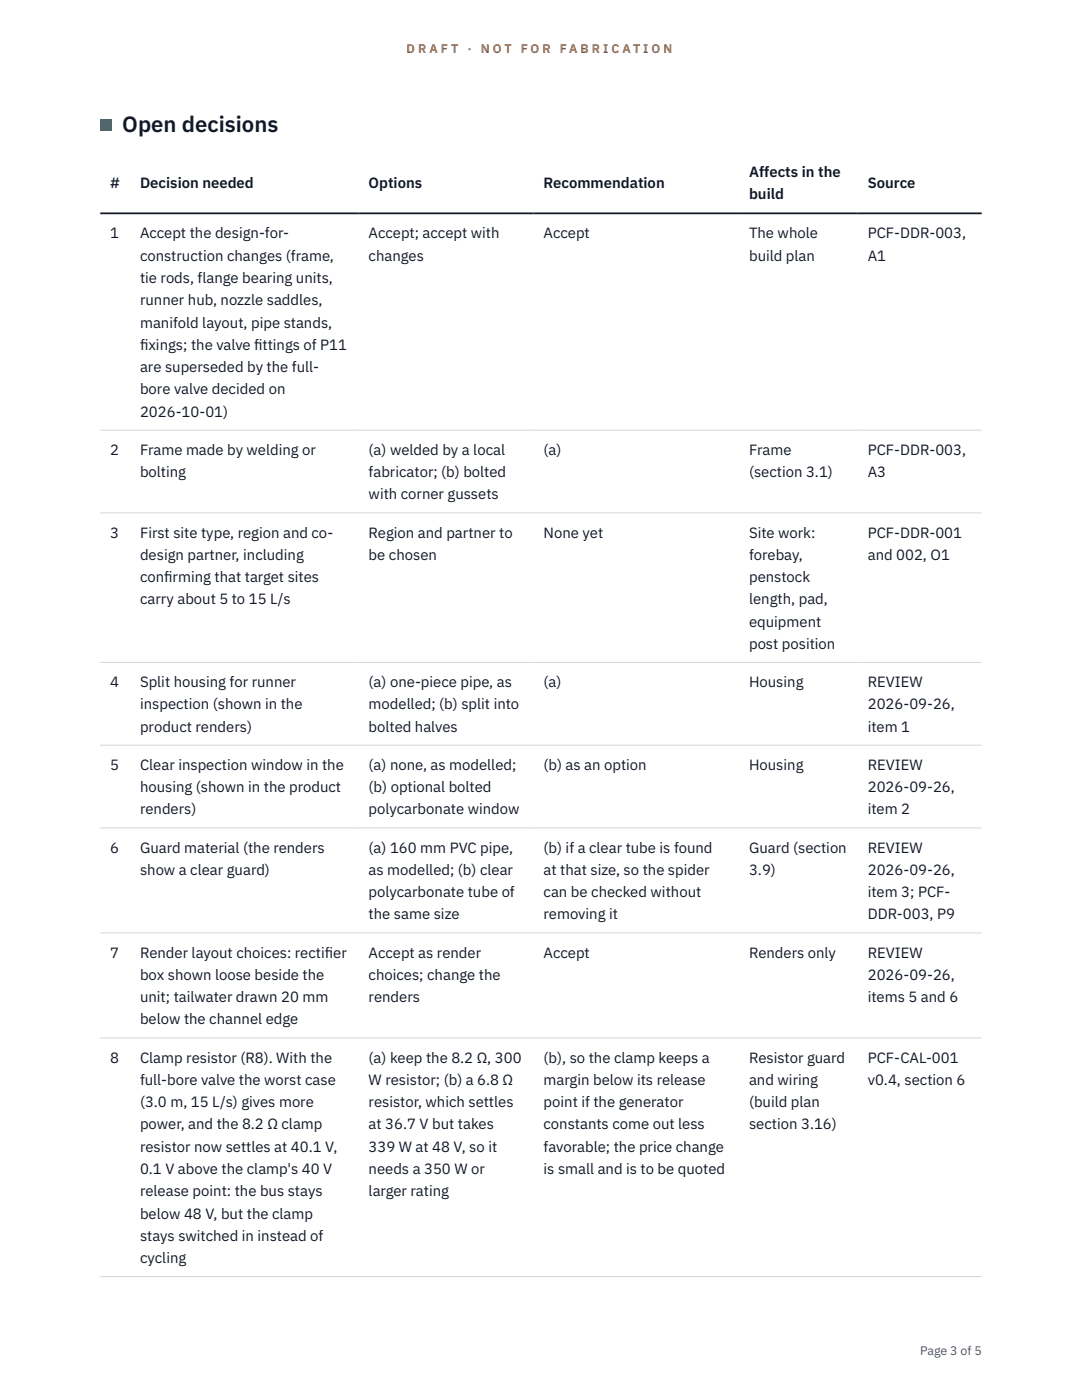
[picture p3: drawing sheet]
<svg xmlns="http://www.w3.org/2000/svg" width="216mm" height="279mm" viewBox="0 0 216 279" stroke-linecap="round" stroke-linejoin="round" font-family="sans-serif">
<defs><g id="words">
<text font-size="4.4" fill="#111827" x="24.4" y="26.4">Open decisions</text>
<g font-size="3" fill="#111827">
<text x="149.5" y="35.3">Affects in the</text>
<text x="22" y="37.6">#</text>
<text x="27.9" y="37.6">Decision needed</text>
<text x="73.6" y="37.6">Options</text>
<text x="108.5" y="37.6">Recommendation</text>
<text x="149.5" y="39.8">build</text>
<text x="173.2" y="37.6">Source</text>
<text x="22" y="47.6">1</text>
<text x="27.9" y="47.6">Accept the design-for-</text>
<text x="73.6" y="47.6">Accept; accept with</text>
<text x="108.5" y="47.6">Accept</text>
<text x="149.5" y="47.6">The whole</text>
<text x="173.2" y="47.6">PCF-DDR-003,</text>
<text x="27.9" y="52">construction changes (frame,</text>
<text x="73.6" y="52">changes</text>
<text x="149.5" y="52">build plan</text>
<text x="173.2" y="52">A1</text>
<text x="27.9" y="56.5">tie rods, flange bearing units,</text>
<text x="27.9" y="60.9">runner hub, nozzle saddles,</text>
<text x="27.9" y="65.4">manifold layout, pipe stands,</text>
<text x="27.9" y="69.8">f</text>
<text x="27.9" y="69.8">ixings; the valve f</text>
<text x="50.7" y="69.8">ittings of P11</text>
<text x="27.9" y="74.3">are superseded by the full-</text>
<text x="27.9" y="78.7">bore valve decided on</text>
<text x="27.9" y="83.1">2026-10-01)</text>
<text x="22" y="90.8">2</text>
<text x="27.9" y="90.8">Frame made by welding or</text>
<text x="27.9" y="95.2">bolting</text>
<text x="73.6" y="90.8">(a) welded by a local</text>
<text x="73.6" y="95.2">fabricator; (b) bolted</text>
<text x="108.5" y="90.8">(a)</text>
<text x="149.5" y="90.8">Frame</text>
<text x="149.5" y="95.2">(section 3.1)</text>
<text x="173.2" y="90.8">PCF-DDR-003,</text>
<text x="173.2" y="95.2">A3</text>
<text x="73.6" y="99.7">with corner gussets</text>
<text x="22" y="107.3">3</text>
<text x="27.9" y="107.3">First site type, region and co-</text>
<text x="73.6" y="107.3">Region and partner to</text>
<text x="108.5" y="107.3">None yet</text>
<text x="149.5" y="107.3">Site work:</text>
<text x="173.2" y="107.3">PCF-DDR-001</text>
<text x="27.9" y="111.7">design partner, including</text>
<text x="73.6" y="111.7">be chosen</text>
<text x="149.5" y="111.7">forebay,</text>
<text x="173.2" y="111.7">and 002, O1</text>
<text x="27.9" y="116.2">conf</text>
<text x="32.8" y="116.2">irming that target sites</text>
<text x="149.5" y="116.2">penstock</text>
<text x="27.9" y="120.6">carry about 5 to 15 L/s</text>
<text x="149.5" y="120.6">length, pad,</text>
<text x="149.5" y="125.1">equipment</text>
<text x="149.5" y="129.5">post position</text>
<text x="22" y="137.1">4</text>
<text x="27.9" y="137.1">Split housing for runner</text>
<text x="73.6" y="137.1">(a) one-piece pipe, as</text>
<text x="108.5" y="137.1">(a)</text>
<text x="149.5" y="137.1">Housing</text>
<text x="173.2" y="137.1">REVIEW</text>
<text x="27.9" y="141.6">inspection (shown in the</text>
<text x="73.6" y="141.6">modelled; (b) split into</text>
<text x="173.2" y="141.6">2026-09-26,</text>
<text x="27.9" y="146">product renders)</text>
<text x="73.6" y="146">bolted halves</text>
<text x="173.2" y="146">item 1</text>
<text x="22" y="153.6">5</text>
<text x="27.9" y="153.6">Clear inspection window in the</text>
<text x="73.6" y="153.6">(a) none, as modelled;</text>
<text x="108.5" y="153.6">(b) as an option</text>
<text x="149.5" y="153.6">Housing</text>
<text x="173.2" y="153.6">REVIEW</text>
<text x="27.9" y="158.1">housing (shown in the product</text>
<text x="73.6" y="158.1">(b) optional bolted</text>
<text x="173.2" y="158.1">2026-09-26,</text>
<text x="27.9" y="162.5">renders)</text>
<text x="73.6" y="162.5">polycarbonate window</text>
<text x="173.2" y="162.5">item 2</text>
<text x="22" y="170.2">6</text>
<text x="27.9" y="170.2">Guard material (the renders</text>
<text x="73.6" y="170.2">(a) 160 mm PVC pipe,</text>
<text x="108.5" y="170.2">(b) if a clear tube is found</text>
<text x="149.5" y="170.2">Guard (section</text>
<text x="173.2" y="170.2">REVIEW</text>
<text x="27.9" y="174.6">show a clear guard)</text>
<text x="73.6" y="174.6">as modelled; (b) clear</text>
<text x="73.6" y="179">polycarbonate tube of</text>
<text x="108.5" y="174.6">at that size, so the spider</text>
<text x="108.5" y="179">can be checked without</text>
<text x="149.5" y="174.6">3.9)</text>
<text x="173.2" y="174.6">2026-09-26,</text>
<text x="173.2" y="179">item 3; PCF-</text>
<text x="73.6" y="183.5">the same size</text>
<text x="108.5" y="183.5">removing it</text>
<text x="173.2" y="183.5">DDR-003, P9</text>
<text x="22" y="191.1">7</text>
<text x="27.9" y="191.1">Render layout choices: rectif</text>
<text x="64.8" y="191.1">ier</text>
<text x="73.6" y="191.1">Accept as render</text>
<text x="108.5" y="191.1">Accept</text>
<text x="149.5" y="191.1">Renders only</text>
<text x="173.2" y="191.1">REVIEW</text>
<text x="27.9" y="195.6">box shown loose beside the</text>
<text x="73.6" y="195.6">choices; change the</text>
<text x="173.2" y="195.6">2026-09-26,</text>
<text x="27.9" y="200">unit; tailwater drawn 20 mm</text>
<text x="73.6" y="200">renders</text>
<text x="173.2" y="200">items 5 and 6</text>
<text x="27.9" y="204.4">below the channel edge</text>
<text x="22" y="212.1">8</text>
<text x="27.9" y="212.1">Clamp resistor (R8). With the</text>
<text x="73.6" y="212.1">(a) keep the 8.2 Ω, 300</text>
<text x="108.5" y="212.1">(b), so the clamp keeps a</text>
<text x="149.5" y="212.1">Resistor guard</text>
<text x="173.2" y="212.1">PCF-CAL-001</text>
<text x="27.9" y="216.5">full-bore valve the worst case</text>
<text x="27.9" y="221">(3.0 m, 15 L/s) gives more</text>
<text x="73.6" y="216.5">W resistor; (b) a 6.8 Ω</text>
<text x="73.6" y="221">resistor, which settles</text>
<text x="108.5" y="216.5">margin below its release</text>
<text x="108.5" y="221">point if the generator</text>
<text x="149.5" y="216.5">and wiring</text>
<text x="149.5" y="221">(build plan</text>
<text x="173.2" y="216.5">v0.4, section 6</text>
<text x="27.9" y="225.4">power, and the 8.2 Ω clamp</text>
<text x="73.6" y="225.4">at 36.7 V but takes</text>
<text x="108.5" y="225.4">constants come out less</text>
<text x="149.5" y="225.4">section 3.16)</text>
<text x="27.9" y="229.8">resistor now settles at 40.1 V,</text>
<text x="73.6" y="229.8">339 W at 48 V, so it</text>
<text x="108.5" y="229.8">favorable; the price change</text>
<text x="27.9" y="234.3">0.1 V above the clamp's 40 V</text>
<text x="27.9" y="238.7">release point: the bus stays</text>
<text x="73.6" y="234.3">needs a 350 W or</text>
<text x="73.6" y="238.7">larger rating</text>
<text x="108.5" y="234.3">is small and is to be quoted</text>
<text x="27.9" y="243.2">below 48 V, but the clamp</text>
<text x="27.9" y="247.6">stays switched in instead of</text>
<text x="27.9" y="252.1">cycling</text>
</g>
<g font-size="2.5" fill="#b45309">
<text x="81.1" y="10.5">D R A F T</text>
<text x="93.3" y="10.5">·</text>
<text x="95.9" y="10.5">N O T</text>
<text x="103.9" y="10.5">F O R</text>
<text x="111.7" y="10.5">F A B R I C A T I O N</text>
</g>
<text font-size="2.5" fill="#4b5563" x="183.6" y="270.3">Page 3 of 5</text>
</g></defs>
<path d="M20 85.8h175.9M20 102.4h175.9M20 132.2h175.9M20 148.7h175.9M20 165.2h175.9M20 186.2h175.9M20 207.1h175.9M20 254.8h175.9" fill="none" stroke="#d1d5db" stroke-width=".2"/>
<path d="M20 42.6h175.9" fill="none" stroke="#111827" stroke-width=".35"/>
<path d="M20 23.8h2.2v2.2h-2.2z" fill="#0f766e"/>
<use href="#words"/>
</svg>
